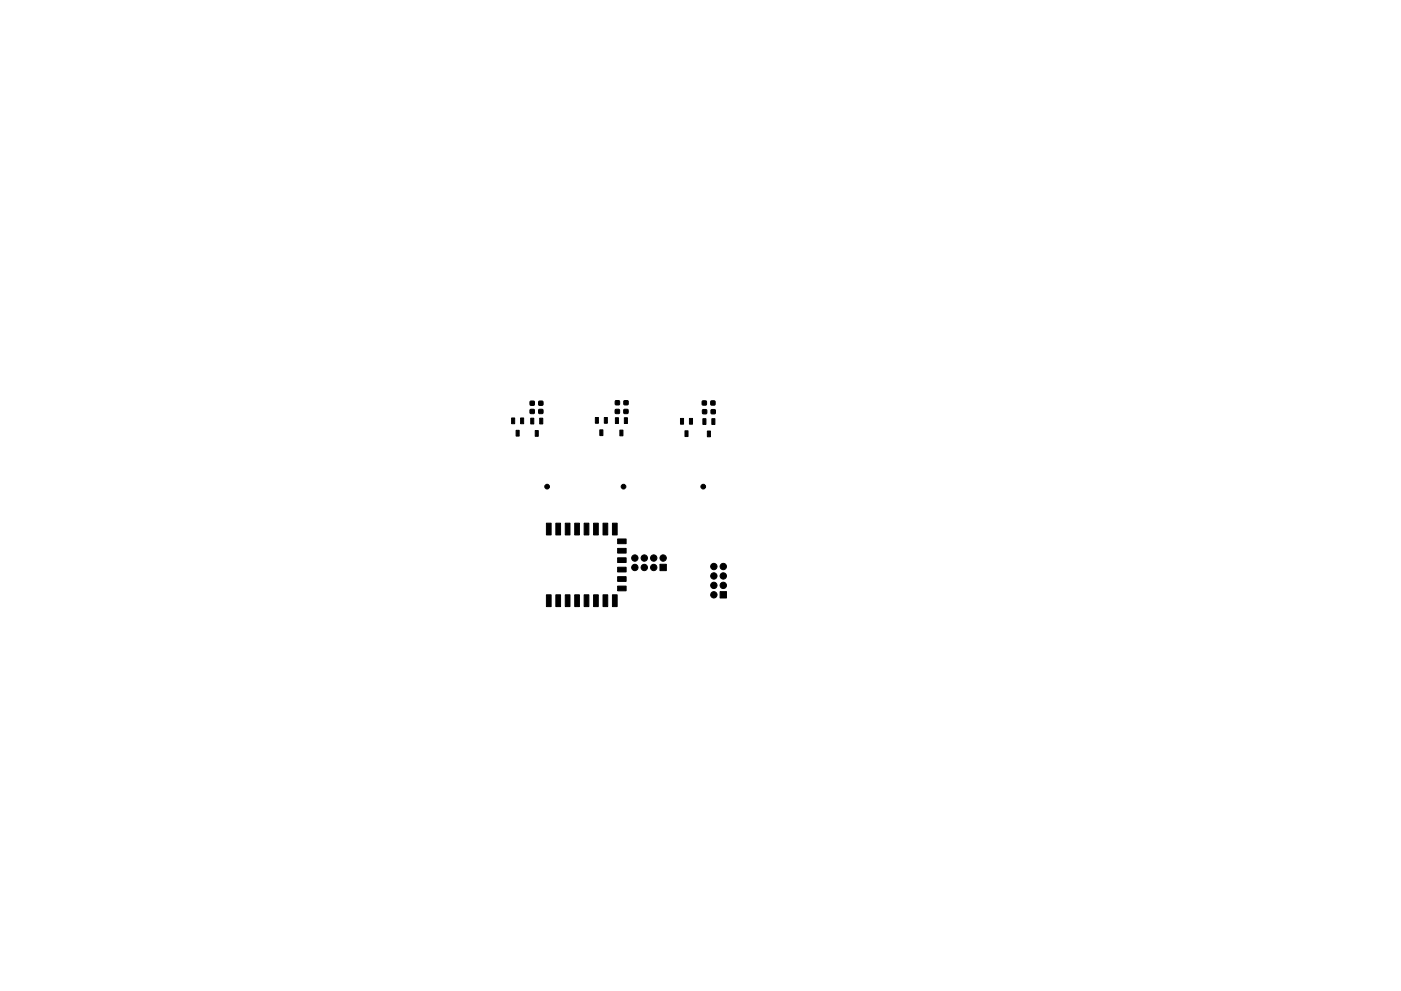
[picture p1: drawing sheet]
<svg xmlns="http://www.w3.org/2000/svg" width="297mm" height="210mm" viewBox="0 0 297 210" stroke-linecap="round" stroke-linejoin="round" font-family="sans-serif">
<g fill="#000" stroke="#000" stroke-width=".21">
<path d="M108.5 88.7h.6v1.2h-.6zM109.4 91.3h.7v1.2h-.7zM110.4 88.7h.6v1.2h-.6zM112.4 86.9h.9v.8h-.9zM112.5 88.7h.7v1.2h-.7zM112.4 85.1h.9v.9h-.9zM113.5 91.3h.6v1.3h-.6zM114.2 86.9h.9v.8h-.9zM114.4 88.7h.7v1.2h-.7zM114.2 85.1h.9v.9h-.9zM126.2 88.6h.7v1.2h-.7zM127.2 91.2h.6v1.2h-.6z"/>
<path d="M128.1 88.6h.7v1.2h-.7zM130.5 86.9h.8v.8h-.8zM130.5 88.6h.6v1.2h-.6zM130.5 85h.8v.9h-.8zM131.4 91.2h.7v1.3h-.7zM132.3 86.9h.8v.8h-.8zM132.4 88.6h.6v1.2h-.6zM132.3 85h.8v.9h-.8zM144.3 88.8h.6v1.2h-.6zM145.2 91.4h.7v1.2h-.7zM146.2 88.8h.6v1.2h-.6zM148.9 85.1h.8v.8h-.8z"/>
<path d="M149 86.9h.8v.9h-.8zM149 88.8h.7v1.2h-.7zM150 91.4h.6v1.3h-.6zM150.7 85.1h.9v.8h-.9zM150.8 86.9h.8v.9h-.8zM150.9 88.8h.7v1.2h-.7zM115.8 111h1v2.5h-1zM117.8 111h1v2.5h-1zM119.8 111h1v2.5h-1zM121.8 111h1v2.5h-1zM123.8 111h1v2.5h-1zM125.8 111h1v2.5h-1z"/>
<path d="M127.8 111h1v2.5h-1zM129.8 111h1v2.5h-1zM130.9 114.3h1.9v1h-1.9zM130.9 116.3h1.9v1h-1.9zM130.9 118.3h1.9v1h-1.9zM115.8 126.2h1v2.5h-1zM117.8 126.2h1v2.5h-1zM119.8 126.2h1v2.5h-1zM121.8 126.2h1v2.5h-1zM123.8 126.2h1v2.5h-1zM125.8 126.2h1v2.5h-1zM127.8 126.2h1v2.5h-1z"/>
<path d="M129.8 126.2h1v2.5h-1zM130.9 120.3h1.9v1h-1.9zM130.9 122.3h1.9v1h-1.9zM130.9 124.3h1.9v1h-1.9zM139.9 119.7h1.4v1.4h-1.4zM152.7 125.5h1.3v1.4h-1.3z"/>
<circle cx="116" cy="103.2" r=".5"/>
<circle cx="132.2" cy="103.2" r=".5"/>
<circle cx="134.6" cy="118.4" r=".67"/>
<circle cx="136.6" cy="118.4" r=".67"/>
<circle cx="138.6" cy="118.4" r=".67"/>
<circle cx="140.6" cy="118.4" r=".67"/>
<circle cx="149.1" cy="103.2" r=".5"/>
<circle cx="134.6" cy="120.4" r=".67"/>
<circle cx="136.6" cy="120.4" r=".67"/>
<circle cx="138.6" cy="120.4" r=".67"/>
<circle cx="151.3" cy="122.2" r=".67"/>
<circle cx="151.3" cy="120.2" r=".67"/>
<circle cx="151.3" cy="124.2" r=".67"/>
<circle cx="151.3" cy="126.2" r=".67"/>
<circle cx="153.4" cy="122.2" r=".67"/>
<circle cx="153.4" cy="124.2" r=".67"/>
<circle cx="153.4" cy="120.2" r=".67"/>
</g>
</svg>
